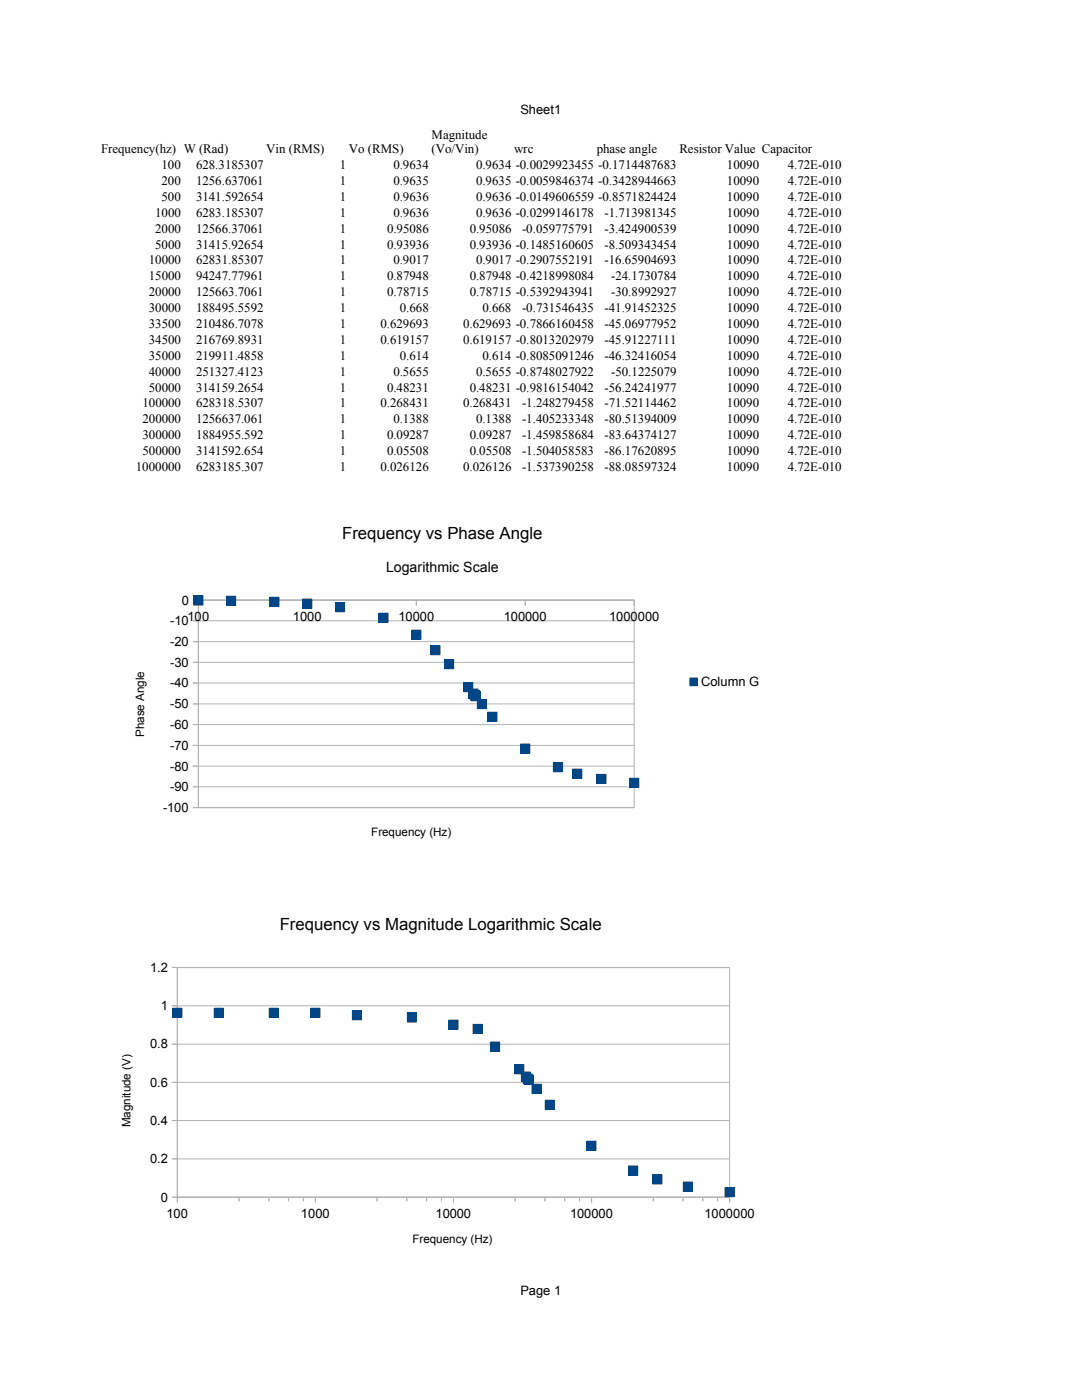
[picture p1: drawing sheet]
<svg xmlns="http://www.w3.org/2000/svg" width="216mm" height="279mm" viewBox="0 0 216 279" stroke-linecap="round" stroke-linejoin="round" font-family="sans-serif">
<defs><g id="words">
<g font-size="3.4">
<text x="68.3" y="107.5">Frequency vs Phase Angle</text>
<text x="55.8" y="185.5">Frequency vs Magnitude Logarithmic Scale</text>
</g>
<text font-size="2.8" x="77" y="114.1">Logarithmic Scale</text>
<g font-size="2.6">
<text x="103.9" y="22.7">Sheet1</text>
<text x="86.1" y="27.7">Magnitude</text>
<text x="20.2" y="30.6">Frequency(hz) W (Rad)</text>
<text x="32.2" y="33.8">100</text>
<text x="39.1" y="33.8">628.3185307</text>
<text x="53.1" y="30.6">Vin (RMS)</text>
<text x="67.8" y="33.8">1</text>
<text x="69.6" y="30.6">Vo (RMS)</text>
<text x="78.5" y="33.8">0.9634</text>
<text x="86.1" y="30.6">(Vo/Vin)</text>
<text x="95" y="33.8">0.9634 -0.0029923455 -0.1714487683</text>
<text x="102.6" y="30.6">wrc</text>
<text x="119.1" y="30.6">phase angle</text>
<text x="135.6" y="30.6">Resistor Value Capacitor</text>
<text x="145.1" y="33.8">10090</text>
<text x="157.2" y="33.8">4.72E-010</text>
<text x="32.2" y="36.9">200</text>
<text x="32.2" y="40.1">500</text>
<text x="39.1" y="36.9">1256.637061</text>
<text x="39.1" y="40.1">3141.592654</text>
<text x="67.8" y="36.9">1</text>
<text x="67.8" y="40.1">1</text>
<text x="78.5" y="36.9">0.9635</text>
<text x="78.5" y="40.1">0.9636</text>
<text x="95" y="36.9">0.9635 -0.0059846374 -0.3428944663</text>
<text x="95" y="40.1">0.9636 -0.0149606559 -0.8571824424</text>
<text x="145.1" y="36.9">10090</text>
<text x="145.1" y="40.1">10090</text>
<text x="157.2" y="36.9">4.72E-010</text>
<text x="157.2" y="40.1">4.72E-010</text>
<text x="31" y="43.3">1000</text>
<text x="31" y="46.4">2000</text>
<text x="39.1" y="43.3">6283.185307</text>
<text x="39.1" y="46.4">12566.37061</text>
<text x="67.8" y="43.3">1</text>
<text x="67.8" y="46.4">1</text>
<text x="77.2" y="46.4">0.95086</text>
<text x="78.5" y="43.3">0.9636</text>
<text x="93.7" y="46.4">0.95086</text>
<text x="95" y="43.3">0.9636 -0.0299146178</text>
<text x="104.2" y="46.4">-0.059775791</text>
<text x="120.6" y="43.3">-1.713981345</text>
<text x="120.6" y="46.4">-3.424900539</text>
<text x="145.1" y="43.3">10090</text>
<text x="145.1" y="46.4">10090</text>
<text x="157.2" y="43.3">4.72E-010</text>
<text x="157.2" y="46.4">4.72E-010</text>
<text x="29.7" y="52.8">10000</text>
<text x="31" y="49.6">5000</text>
<text x="39.1" y="49.6">31415.92654</text>
<text x="39.1" y="52.8">62831.85307</text>
<text x="67.8" y="49.6">1</text>
<text x="67.8" y="52.8">1</text>
<text x="77.2" y="49.6">0.93936</text>
<text x="78.5" y="52.8">0.9017</text>
<text x="93.7" y="49.6">0.93936 -0.1485160605</text>
<text x="95" y="52.8">0.9017 -0.2907552191</text>
<text x="120.6" y="49.6">-8.509343454</text>
<text x="120.6" y="52.8">-16.65904693</text>
<text x="145.1" y="49.6">10090</text>
<text x="145.1" y="52.8">10090</text>
<text x="157.2" y="49.6">4.72E-010</text>
<text x="157.2" y="52.8">4.72E-010</text>
<text x="29.7" y="56">15000</text>
<text x="29.7" y="59.1">20000</text>
<text x="39.1" y="56">94247.77961</text>
<text x="39.1" y="59.1">125663.7061</text>
<text x="67.8" y="56">1</text>
<text x="67.8" y="59.1">1</text>
<text x="77.2" y="56">0.87948</text>
<text x="77.2" y="59.1">0.78715</text>
<text x="93.7" y="56">0.87948 -0.4218998084</text>
<text x="93.7" y="59.1">0.78715 -0.5392943941</text>
<text x="122" y="56">-24.1730784</text>
<text x="122" y="59.1">-30.8992927</text>
<text x="145.1" y="56">10090</text>
<text x="145.1" y="59.1">10090</text>
<text x="157.2" y="56">4.72E-010</text>
<text x="157.2" y="59.1">4.72E-010</text>
<text x="29.7" y="62.3">30000</text>
<text x="29.7" y="65.4">33500</text>
<text x="39.1" y="62.3">188495.5592</text>
<text x="39.1" y="65.4">210486.7078</text>
<text x="67.8" y="62.3">1</text>
<text x="67.8" y="65.4">1</text>
<text x="75.9" y="65.4">0.629693</text>
<text x="79.8" y="62.3">0.668</text>
<text x="92.4" y="65.4">0.629693 -0.7866160458</text>
<text x="96.3" y="62.3">0.668</text>
<text x="104.2" y="62.3">-0.731546435</text>
<text x="120.6" y="62.3">-41.91452325</text>
<text x="120.6" y="65.4">-45.06977952</text>
<text x="145.1" y="62.3">10090</text>
<text x="145.1" y="65.4">10090</text>
<text x="157.2" y="62.3">4.72E-010</text>
<text x="157.2" y="65.4">4.72E-010</text>
<text x="29.7" y="68.6">34500</text>
<text x="29.7" y="71.8">35000</text>
<text x="39.1" y="68.6">216769.8931</text>
<text x="39.1" y="71.8">219911.4858</text>
<text x="67.8" y="68.6">1</text>
<text x="67.8" y="71.8">1</text>
<text x="75.9" y="68.6">0.619157</text>
<text x="79.8" y="71.8">0.614</text>
<text x="92.4" y="68.6">0.619157 -0.8013202979</text>
<text x="96.3" y="71.8">0.614 -0.8085091246</text>
<text x="120.6" y="68.6">-45.91227111</text>
<text x="120.6" y="71.8">-46.32416054</text>
<text x="145.1" y="68.6">10090</text>
<text x="145.1" y="71.8">10090</text>
<text x="157.2" y="68.6">4.72E-010</text>
<text x="157.2" y="71.8">4.72E-010</text>
<text x="29.7" y="75">40000</text>
<text x="39.1" y="75">251327.4123</text>
<text x="67.8" y="75">1</text>
<text x="78.5" y="75">0.5655</text>
<text x="95" y="75">0.5655 -0.8748027922</text>
<text x="122" y="75">-50.1225079</text>
<text x="145.1" y="75">10090</text>
<text x="157.2" y="75">4.72E-010</text>
<text x="28.4" y="81.3">100000</text>
<text x="29.7" y="78.1">50000</text>
<text x="39.1" y="78.1">314159.2654</text>
<text x="39.1" y="81.3">628318.5307</text>
<text x="67.8" y="78.1">1</text>
<text x="67.8" y="81.3">1</text>
<text x="75.9" y="81.3">0.268431</text>
<text x="77.2" y="78.1">0.48231</text>
<text x="92.4" y="81.3">0.268431</text>
<text x="93.7" y="78.1">0.48231 -0.9816154042</text>
<text x="104.2" y="81.3">-1.248279458</text>
<text x="120.6" y="78.1">-56.24241977</text>
<text x="120.6" y="81.3">-71.52114462</text>
<text x="145.1" y="78.1">10090</text>
<text x="145.1" y="81.3">10090</text>
<text x="157.2" y="78.1">4.72E-010</text>
<text x="157.2" y="81.3">4.72E-010</text>
<text x="28.4" y="84.5">200000</text>
<text x="28.4" y="87.6">300000</text>
<text x="39.1" y="84.5">1256637.061</text>
<text x="39.1" y="87.6">1884955.592</text>
<text x="67.8" y="84.5">1</text>
<text x="67.8" y="87.6">1</text>
<text x="77.2" y="87.6">0.09287</text>
<text x="78.5" y="84.5">0.1388</text>
<text x="93.7" y="87.6">0.09287</text>
<text x="95" y="84.5">0.1388</text>
<text x="104.2" y="84.5">-1.405233348</text>
<text x="104.2" y="87.6">-1.459858684</text>
<text x="120.6" y="84.5">-80.51394009</text>
<text x="120.6" y="87.6">-83.64374127</text>
<text x="145.1" y="84.5">10090</text>
<text x="145.1" y="87.6">10090</text>
<text x="157.2" y="84.5">4.72E-010</text>
<text x="157.2" y="87.6">4.72E-010</text>
<text x="27.1" y="94">1000000</text>
<text x="28.4" y="90.8">500000</text>
<text x="39.1" y="90.8">3141592.654</text>
<text x="39.1" y="94">6283185.307</text>
<text x="67.8" y="90.8">1</text>
<text x="67.8" y="94">1</text>
<text x="75.9" y="94">0.026126</text>
<text x="77.2" y="90.8">0.05508</text>
<text x="92.4" y="94">0.026126</text>
<text x="93.7" y="90.8">0.05508</text>
<text x="104.2" y="90.8">-1.504058583</text>
<text x="104.2" y="94">-1.537390258</text>
<text x="120.6" y="90.8">-86.17620895</text>
<text x="120.6" y="94">-88.08597324</text>
<text x="145.1" y="90.8">10090</text>
<text x="145.1" y="94">10090</text>
<text x="157.2" y="90.8">4.72E-010</text>
<text x="157.2" y="94">4.72E-010</text>
<text x="34" y="124.8">-10</text>
<text x="36.3" y="120.7">0</text>
<text x="37.4" y="123.9">100</text>
<text x="58.4" y="123.9">1000</text>
<text x="79.5" y="123.9">10000</text>
<text x="100.5" y="123.9">100000</text>
<text x="121.6" y="123.9">1000000</text>
<text x="34" y="128.9">-20</text>
<text x="34" y="137.2">-40</text>
<text x="34" y="133.1">-30</text>
<text x="139.9" y="136.9">Column G</text>
<text x="34" y="141.4">-50</text>
<text x="34" y="149.6">-70</text>
<text x="34" y="145.5">-60</text>
<text x="34" y="153.8">-80</text>
<text x="34" y="157.9">-90</text>
<text x="32.5" y="162.1">-100</text>
<text x="30" y="194">1.2</text>
<text x="32.1" y="201.6">1</text>
<text x="30" y="209.2">0.8</text>
<text x="30" y="216.9">0.6</text>
<text x="30" y="224.5">0.4</text>
<text x="30" y="232.2">0.2</text>
<text x="32.1" y="239.8">0</text>
<text x="33.2" y="243.1">100</text>
<text x="60" y="243.1">1000</text>
<text x="86.9" y="243.1">10000</text>
<text x="113.8" y="243.1">100000</text>
<text x="140.6" y="243.1">1000000</text>
<text x="103.9" y="258.4">Page 1</text>
</g>
<g font-size="2.3">
<text x="28.8" y="147.1" transform="rotate(-90 28.8 147.1)">Phase Angle</text>
<text x="74.1" y="166.9">Frequency (Hz)</text>
<text x="26.1" y="225" transform="rotate(-90 26.1 225)">Magnitude (V)</text>
<text x="82.3" y="248">Frequency (Hz)</text>
</g>
</g></defs>
<g fill="none" stroke="#b3b3b3" stroke-width=".2">
<path d="M34.3 193.1h111.3M35.4 193.1h110.2v45.8h-110.2zM35.4 193.1v46.9M34.3 216h111.3M34.3 208.4h111.3M34.3 200.7h111.3M34.3 238.9h111.3v1.1M34.3 231.3h111.3M34.3 223.6h111.3M47.7 238.9v.8M53.7 238.9v.8M57.6 238.9v.8"/>
<path d="M60.5 238.9v.8M62.9 238.9v1.1M75.2 238.9v.8M81.2 238.9v.8M85.1 238.9v.8M88.1 238.9v.8M90.5 238.9v1.1M102.8 238.9v.8M108.7 238.9v.8M112.7 238.9v.8M115.6 238.9v.8M118 238.9v1.1"/>
<path d="M130.4 238.9v.8M136.3 238.9v.8M140.2 238.9v.8M143.2 238.9v.8"/>
</g>
<path d="M34.5 201.2h1.8v1.9h-1.8z" fill-rule="evenodd" fill="#004586"/>
<path d="M34.5 201.2h1.8v1.9h-1.8z" fill="none" stroke="#004586" stroke-width=".2"/>
<path d="M42.8 201.2h1.8v1.8h-1.8z" fill-rule="evenodd" fill="#004586"/>
<path d="M42.8 201.2h1.8v1.8h-1.8z" fill="none" stroke="#004586" stroke-width=".2"/>
<path d="M53.7 201.2h1.9v1.8h-1.9z" fill-rule="evenodd" fill="#004586"/>
<path d="M53.7 201.2h1.9v1.8h-1.9z" fill="none" stroke="#004586" stroke-width=".2"/>
<path d="M62 201.2h1.9v1.8h-1.9z" fill-rule="evenodd" fill="#004586"/>
<path d="M62 201.2h1.9v1.8h-1.9z" fill="none" stroke="#004586" stroke-width=".2"/>
<path d="M70.3 201.7h1.8v1.8h-1.8z" fill-rule="evenodd" fill="#004586"/>
<path d="M70.3 201.7h1.8v1.8h-1.8z" fill="none" stroke="#004586" stroke-width=".2"/>
<path d="M81.3 202.1h1.8v1.9h-1.8z" fill-rule="evenodd" fill="#004586"/>
<path d="M81.3 202.1h1.8v1.9h-1.8z" fill="none" stroke="#004586" stroke-width=".2"/>
<path d="M89.6 203.6h1.8v1.8h-1.8z" fill-rule="evenodd" fill="#004586"/>
<path d="M89.6 203.6h1.8v1.8h-1.8z" fill="none" stroke="#004586" stroke-width=".2"/>
<path d="M94.4 204.4h1.8v1.8h-1.8z" fill-rule="evenodd" fill="#004586"/>
<path d="M94.4 204.4h1.8v1.8h-1.8z" fill="none" stroke="#004586" stroke-width=".2"/>
<path d="M97.9 208h1.8v1.8h-1.8z" fill-rule="evenodd" fill="#004586"/>
<path d="M97.9 208h1.8v1.8h-1.8z" fill="none" stroke="#004586" stroke-width=".2"/>
<path d="M102.7 212.5h1.8v1.8h-1.8z" fill-rule="evenodd" fill="#004586"/>
<path d="M102.7 212.5h1.8v1.8h-1.8z" fill="none" stroke="#004586" stroke-width=".2"/>
<path d="M104 214h1.8v1.8h-1.8z" fill-rule="evenodd" fill="#004586"/>
<path d="M104 214h1.8v1.8h-1.8z" fill="none" stroke="#004586" stroke-width=".2"/>
<path d="M104.4 214.3h1.8v1.9h-1.8z" fill-rule="evenodd" fill="#004586"/>
<path d="M104.4 214.3h1.8v1.9h-1.8z" fill="none" stroke="#004586" stroke-width=".2"/>
<path d="M104.6 214.6h1.8v1.8h-1.8z" fill-rule="evenodd" fill="#004586"/>
<path d="M104.6 214.6h1.8v1.8h-1.8z" fill="none" stroke="#004586" stroke-width=".2"/>
<path d="M106.2 216.4h1.8v1.8h-1.8z" fill-rule="evenodd" fill="#004586"/>
<path d="M106.2 216.4h1.8v1.8h-1.8z" fill="none" stroke="#004586" stroke-width=".2"/>
<path d="M108.8 219.6h1.8v1.8h-1.8z" fill-rule="evenodd" fill="#004586"/>
<path d="M108.8 219.6h1.8v1.8h-1.8z" fill="none" stroke="#004586" stroke-width=".2"/>
<path d="M117.1 227.8h1.8v1.8h-1.8z" fill-rule="evenodd" fill="#004586"/>
<path d="M117.1 227.8h1.8v1.8h-1.8z" fill="none" stroke="#004586" stroke-width=".2"/>
<path d="M125.4 232.7h1.8v1.8h-1.8z" fill-rule="evenodd" fill="#004586"/>
<path d="M125.4 232.7h1.8v1.8h-1.8z" fill="none" stroke="#004586" stroke-width=".2"/>
<path d="M130.2 234.5h1.9v1.8h-1.9z" fill-rule="evenodd" fill="#004586"/>
<path d="M130.2 234.5h1.9v1.8h-1.9z" fill="none" stroke="#004586" stroke-width=".2"/>
<path d="M136.3 235.9h1.9v1.8h-1.9z" fill-rule="evenodd" fill="#004586"/>
<path d="M136.3 235.9h1.9v1.8h-1.9z" fill="none" stroke="#004586" stroke-width=".2"/>
<path d="M144.7 237h1.8v1.8h-1.8z" fill-rule="evenodd" fill="#004586"/>
<path d="M144.7 237h1.8v1.8h-1.8z" fill="none" stroke="#004586" stroke-width=".2"/>
<path d="M22.6 101h131.3v70.1h-131.3z" fill-rule="evenodd" fill="#fff"/>
<g fill="none" stroke="#b3b3b3" stroke-width=".2">
<path d="M38.5 119.8h88v1.1M39.6 119.8h86.9v41.4h-86.9zM39.6 119.8v41.4M61.3 119.8v1.1M83.1 119.8v1.1M104.8 119.8v1.1M38.5 136.3h88M38.5 132.2h88M38.5 128.1h88M38.5 123.9h88M38.5 157h88M38.5 152.9h88"/>
<path d="M38.5 148.8h88M38.5 144.6h88M38.5 140.5h88M38.5 161.2h88"/>
</g>
<path d="M38.7 118.9h1.8v1.9h-1.8z" fill-rule="evenodd" fill="#004586"/>
<path d="M38.7 118.9h1.8v1.9h-1.8z" fill="none" stroke="#004586" stroke-width=".2"/>
<path d="M45.2 119h1.8v1.8h-1.8z" fill-rule="evenodd" fill="#004586"/>
<path d="M45.2 119h1.8v1.8h-1.8z" fill="none" stroke="#004586" stroke-width=".2"/>
<path d="M53.9 119.2h1.8v1.8h-1.8z" fill-rule="evenodd" fill="#004586"/>
<path d="M53.9 119.2h1.8v1.8h-1.8z" fill="none" stroke="#004586" stroke-width=".2"/>
<path d="M60.4 119.6h1.8v1.8h-1.8z" fill-rule="evenodd" fill="#004586"/>
<path d="M60.4 119.6h1.8v1.8h-1.8z" fill="none" stroke="#004586" stroke-width=".2"/>
<path d="M67 120.3h1.8v1.8h-1.8z" fill-rule="evenodd" fill="#004586"/>
<path d="M67 120.3h1.8v1.8h-1.8z" fill="none" stroke="#004586" stroke-width=".2"/>
<path d="M75.6 122.4h1.8v1.8h-1.8z" fill-rule="evenodd" fill="#004586"/>
<path d="M75.6 122.4h1.8v1.8h-1.8z" fill="none" stroke="#004586" stroke-width=".2"/>
<path d="M82.2 125.8h1.8v1.8h-1.8z" fill-rule="evenodd" fill="#004586"/>
<path d="M82.2 125.8h1.8v1.8h-1.8z" fill="none" stroke="#004586" stroke-width=".2"/>
<path d="M86 128.9h1.8v1.8h-1.8z" fill-rule="evenodd" fill="#004586"/>
<path d="M86 128.9h1.8v1.8h-1.8z" fill="none" stroke="#004586" stroke-width=".2"/>
<path d="M88.7 131.7h1.8v1.8h-1.8z" fill-rule="evenodd" fill="#004586"/>
<path d="M88.7 131.7h1.8v1.8h-1.8z" fill="none" stroke="#004586" stroke-width=".2"/>
<path d="M92.5 136.2h1.8v1.8h-1.8z" fill-rule="evenodd" fill="#004586"/>
<path d="M92.5 136.2h1.8v1.8h-1.8z" fill="none" stroke="#004586" stroke-width=".2"/>
<path d="M93.6 137.5h1.8v1.8h-1.8z" fill-rule="evenodd" fill="#004586"/>
<path d="M93.6 137.5h1.8v1.8h-1.8z" fill="none" stroke="#004586" stroke-width=".2"/>
<path d="M93.8 137.9h1.9v1.8h-1.9z" fill-rule="evenodd" fill="#004586"/>
<path d="M93.8 137.9h1.9v1.8h-1.9z" fill="none" stroke="#004586" stroke-width=".2"/>
<path d="M94 138h1.8v1.8h-1.8z" fill-rule="evenodd" fill="#004586"/>
<path d="M94 138h1.8v1.8h-1.8z" fill="none" stroke="#004586" stroke-width=".2"/>
<path d="M95.2 139.6h1.8v1.8h-1.8z" fill-rule="evenodd" fill="#004586"/>
<path d="M95.2 139.6h1.8v1.8h-1.8z" fill="none" stroke="#004586" stroke-width=".2"/>
<path d="M97.3 142.1h1.9v1.9h-1.9z" fill-rule="evenodd" fill="#004586"/>
<path d="M97.3 142.1h1.9v1.9h-1.9z" fill="none" stroke="#004586" stroke-width=".2"/>
<path d="M103.9 148.5h1.8v1.8h-1.8z" fill-rule="evenodd" fill="#004586"/>
<path d="M103.9 148.5h1.8v1.8h-1.8z" fill="none" stroke="#004586" stroke-width=".2"/>
<path d="M110.4 152.2h1.9v1.8h-1.9z" fill-rule="evenodd" fill="#004586"/>
<path d="M110.4 152.2h1.9v1.8h-1.9z" fill="none" stroke="#004586" stroke-width=".2"/>
<path d="M114.3 153.5h1.8v1.8h-1.8z" fill-rule="evenodd" fill="#004586"/>
<path d="M114.3 153.5h1.8v1.8h-1.8z" fill="none" stroke="#004586" stroke-width=".2"/>
<path d="M119.1 154.6h1.8v1.8h-1.8z" fill-rule="evenodd" fill="#004586"/>
<path d="M119.1 154.6h1.8v1.8h-1.8z" fill="none" stroke="#004586" stroke-width=".2"/>
<path d="M125.6 155.3h1.9v1.9h-1.9z" fill-rule="evenodd" fill="#004586"/>
<path d="M125.6 155.3h1.9v1.9h-1.9z" fill="none" stroke="#004586" stroke-width=".2"/>
<path d="M137.7 135.3h1.5v1.5h-1.5z" fill-rule="evenodd" fill="#004586"/>
<path d="M137.7 135.3h1.5v1.5h-1.5z" fill="none" stroke="#004586" stroke-width=".2"/>
<use href="#words"/>
</svg>
